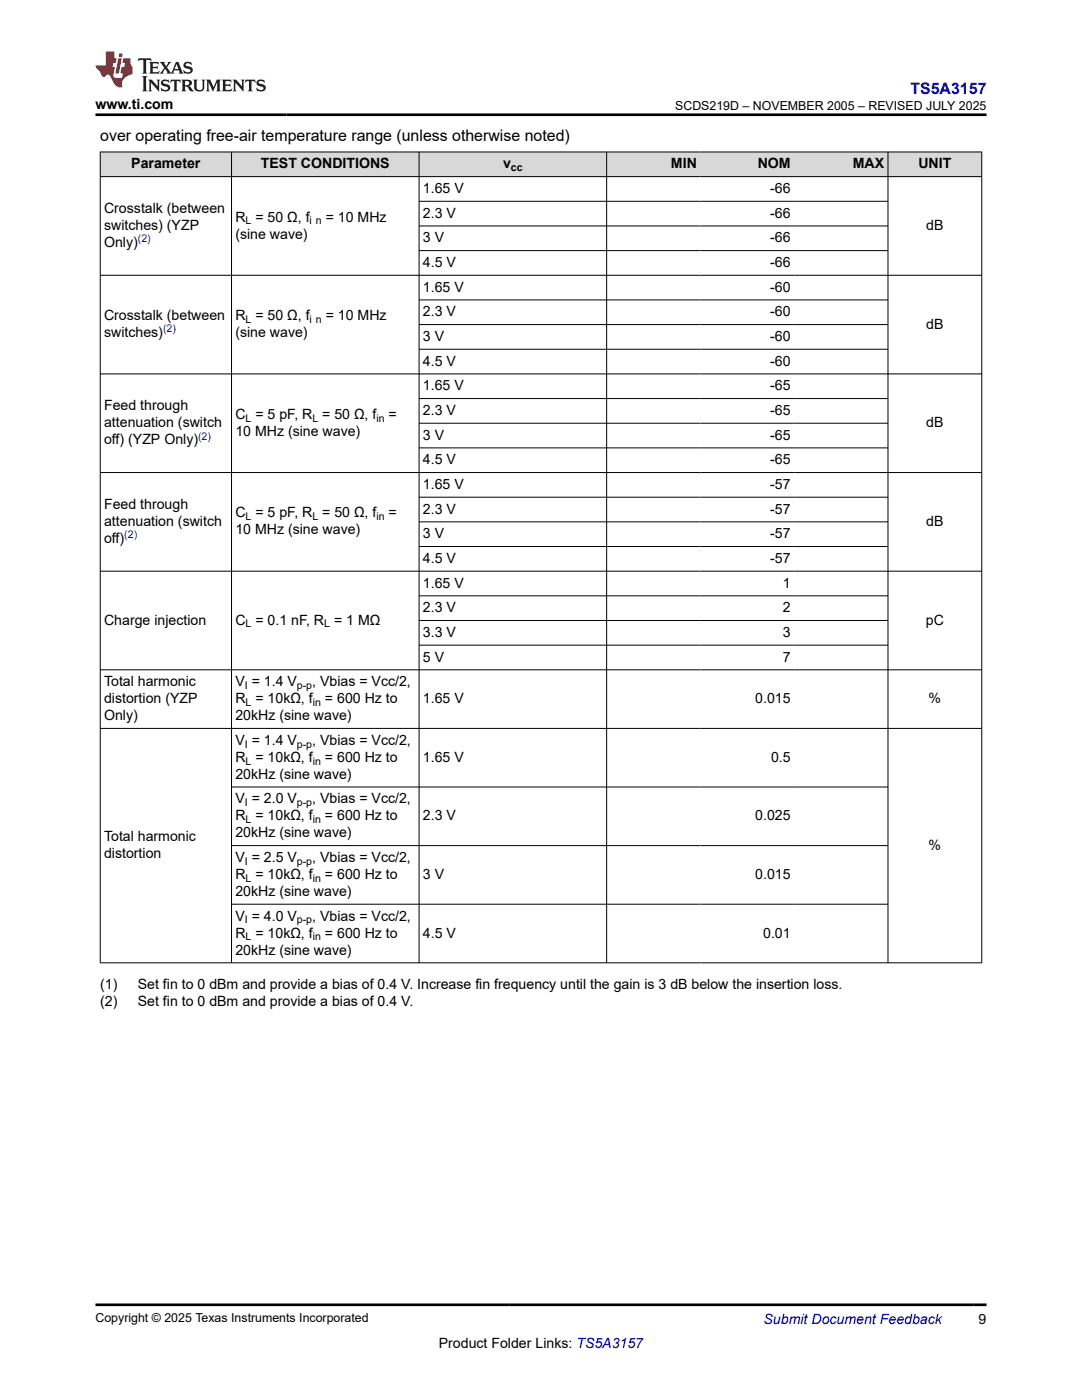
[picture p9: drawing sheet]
<svg xmlns="http://www.w3.org/2000/svg" width="216mm" height="279mm" viewBox="0 0 216 279" stroke-linecap="round" stroke-linejoin="round" font-family="sans-serif">
<defs><g id="words">
<text font-size="3.2" fill="#00f" x="181.7" y="18.7">TS5A3157</text>
<text font-size="3.2" x="20" y="28.2">over operating free-air temperature range (unless otherwise noted)</text>
<g font-size="2.8">
<text x="19.1" y="21.8">www.ti.com</text>
<text x="26.2" y="33.6">Parameter</text>
<text x="52.1" y="33.6">TEST CONDITIONS</text>
<text x="100.4" y="33.6">v</text>
<text x="133.9" y="33.6">MIN</text>
<text x="151.2" y="33.6">NOM</text>
<text x="170.1" y="33.6">MAX</text>
<text x="183.3" y="33.6">UNIT</text>
<text x="84.4" y="38.5">1.65 V</text>
<text x="153.7" y="38.5">-66</text>
<text x="20.8" y="42.5">Crosstalk (between</text>
<text x="20.8" y="45.9">switches) (YZP</text>
<text x="47" y="47.6">(sine wave)</text>
<text x="47" y="44.2">R = 50 Ω, f</text>
<text x="65" y="44.2">= 10 MHz</text>
<text x="84.4" y="43.4">2.3 V</text>
<text x="153.7" y="43.4">-66</text>
<text x="184.8" y="45.9">dB</text>
<text x="20.8" y="49.3">Only)</text>
<text x="84.4" y="48.4">3 V</text>
<text x="84.4" y="53.3">4.5 V</text>
<text x="153.7" y="48.4">-66</text>
<text x="153.7" y="53.3">-66</text>
<text x="84.4" y="58.2">1.65 V</text>
<text x="153.7" y="58.2">-60</text>
<text x="20.8" y="63.9">Crosstalk (between</text>
<text x="47" y="63.9">R = 50 Ω, f</text>
<text x="65" y="63.9">= 10 MHz</text>
<text x="84.4" y="63.1">2.3 V</text>
<text x="153.7" y="63.1">-60</text>
<text x="184.8" y="65.6">dB</text>
<text x="20.8" y="67.3">switches)</text>
<text x="47" y="67.3">(sine wave)</text>
<text x="84.4" y="68.1">3 V</text>
<text x="153.7" y="68.1">-60</text>
<text x="84.4" y="73">4.5 V</text>
<text x="84.4" y="77.9">1.65 V</text>
<text x="153.7" y="73">-60</text>
<text x="153.7" y="77.9">-65</text>
<text x="20.8" y="81.9">Feed through</text>
<text x="47" y="83.6">C = 5 pF, R = 50 Ω, f</text>
<text x="77.5" y="83.6">=</text>
<text x="84.4" y="82.8">2.3 V</text>
<text x="153.7" y="82.8">-65</text>
<text x="20.8" y="85.3">attenuation (switch</text>
<text x="20.8" y="88.7">off) (YZP Only)</text>
<text x="47" y="87">10 MHz (sine wave)</text>
<text x="84.4" y="87.7">3 V</text>
<text x="153.7" y="87.7">-65</text>
<text x="184.8" y="85.3">dB</text>
<text x="84.4" y="92.7">4.5 V</text>
<text x="153.7" y="92.7">-65</text>
<text x="20.8" y="101.6">Feed through</text>
<text x="84.4" y="97.6">1.65 V</text>
<text x="153.7" y="97.6">-57</text>
<text x="20.8" y="105">attenuation (switch</text>
<text x="47" y="103.3">C = 5 pF, R = 50 Ω, f</text>
<text x="47" y="106.7">10 MHz (sine wave)</text>
<text x="77.5" y="103.3">=</text>
<text x="84.4" y="102.5">2.3 V</text>
<text x="84.4" y="107.4">3 V</text>
<text x="153.7" y="102.5">-57</text>
<text x="153.7" y="107.4">-57</text>
<text x="184.8" y="105">dB</text>
<text x="20.8" y="108.3">off)</text>
<text x="84.4" y="112.3">4.5 V</text>
<text x="153.7" y="112.3">-57</text>
<text x="84.4" y="117.3">1.65 V</text>
<text x="156.2" y="117.3">1</text>
<text x="20.8" y="124.6">Charge injection</text>
<text x="47" y="124.6">C = 0.1 nF, R = 1 MΩ</text>
<text x="84.4" y="122.2">2.3 V</text>
<text x="156.2" y="122.2">2</text>
<text x="184.7" y="124.6">pC</text>
<text x="84.4" y="127.1">3.3 V</text>
<text x="156.2" y="127.1">3</text>
<text x="20.8" y="137">Total harmonic</text>
<text x="47" y="137">V = 1.4 V</text>
<text x="62.3" y="137">, Vbias = Vcc/2,</text>
<text x="84.4" y="132">5 V</text>
<text x="156.2" y="132">7</text>
<text x="20.8" y="140.3">distortion (YZP</text>
<text x="20.8" y="143.7">Only)</text>
<text x="47" y="140.3">R = 10kΩ, f</text>
<text x="47" y="143.7">20kHz (sine wave)</text>
<text x="64.8" y="140.3">= 600 Hz to</text>
<text x="84.4" y="140.3">1.65 V</text>
<text x="150.7" y="140.3">0.015</text>
<text x="185.3" y="140.3">%</text>
<text x="47" y="148.6">V = 1.4 V</text>
<text x="62.3" y="148.6">, Vbias = Vcc/2,</text>
<text x="47" y="152">R = 10kΩ, f</text>
<text x="47" y="155.4">20kHz (sine wave)</text>
<text x="64.8" y="152">= 600 Hz to</text>
<text x="84.4" y="152">1.65 V</text>
<text x="153.8" y="152">0.5</text>
<text x="47" y="160.3">V = 2.0 V</text>
<text x="62.3" y="160.3">, Vbias = Vcc/2,</text>
<text x="20.8" y="167.9">Total harmonic</text>
<text x="47" y="163.7">R = 10kΩ, f</text>
<text x="47" y="167.1">20kHz (sine wave)</text>
<text x="64.8" y="163.7">= 600 Hz to</text>
<text x="84.4" y="163.7">2.3 V</text>
<text x="150.7" y="163.7">0.025</text>
<text x="20.8" y="171.3">distortion</text>
<text x="47" y="172">V = 2.5 V</text>
<text x="62.3" y="172">, Vbias = Vcc/2,</text>
<text x="185.3" y="169.6">%</text>
<text x="47" y="175.4">R = 10kΩ, f</text>
<text x="47" y="178.8">20kHz (sine wave)</text>
<text x="64.8" y="175.4">= 600 Hz to</text>
<text x="84.4" y="175.4">3 V</text>
<text x="150.7" y="175.4">0.015</text>
<text x="47" y="183.7">V = 4.0 V</text>
<text x="62.3" y="183.7">, Vbias = Vcc/2,</text>
<text x="47" y="187.1">R = 10kΩ, f</text>
<text x="47" y="190.5">20kHz (sine wave)</text>
<text x="64.8" y="187.1">= 600 Hz to</text>
<text x="84.4" y="187.1">4.5 V</text>
<text x="152.3" y="187.1">0.01</text>
<text x="20" y="197.3">(1)</text>
<text x="27.5" y="197.3">Set fin to 0 dBm and provide a bias of 0.4 V. Increase fin frequency until the gain is 3 dB below the insertion loss.</text>
<text x="20" y="200.7">(2)</text>
<text x="27.5" y="200.7">Set fin to 0 dBm and provide a bias of 0.4 V.</text>
<text x="87.6" y="269">Product Folder Links: TS5A3157</text>
<text x="195.3" y="264.2">9</text>
</g>
<text font-size="2.8" fill="#00f" x="152.4" y="264.2">Submit Document Feedback</text>
<g font-size="2.5">
<text x="134.7" y="21.9">SCDS219D – NOVEMBER 2005 – REVISED JULY 2025</text>
<text x="19.1" y="263.9">Copyright © 2025 Texas Instruments Incorporated</text>
</g>
<g font-size="2.1">
<text x="101.9" y="34.2">cc</text>
<text x="49" y="44.8">L</text>
<text x="61.8" y="44.8">i n</text>
<text x="49" y="64.5">L</text>
<text x="61.8" y="64.5">i n</text>
<text x="49" y="84.1">L</text>
<text x="62.3" y="84.1">L</text>
<text x="75.1" y="84.1">in</text>
<text x="49" y="103.8">L</text>
<text x="62.3" y="103.8">L</text>
<text x="75.1" y="103.8">in</text>
<text x="49" y="125.2">L</text>
<text x="64.7" y="125.2">L</text>
<text x="48.8" y="137.5">I</text>
<text x="59.2" y="137.5">p-p</text>
<text x="49" y="140.9">L</text>
<text x="62.4" y="140.9">in</text>
<text x="48.8" y="149.2">I</text>
<text x="59.2" y="149.2">p-p</text>
<text x="49" y="152.6">L</text>
<text x="62.4" y="152.6">in</text>
<text x="48.8" y="160.9">I</text>
<text x="59.2" y="160.9">p-p</text>
<text x="49" y="164.3">L</text>
<text x="62.4" y="164.3">in</text>
<text x="48.8" y="172.6">I</text>
<text x="59.2" y="172.6">p-p</text>
<text x="49" y="176">L</text>
<text x="62.4" y="176">in</text>
<text x="48.8" y="184.3">I</text>
<text x="59.2" y="184.3">p-p</text>
<text x="49" y="187.7">L</text>
<text x="62.4" y="187.7">in</text>
</g>
<g font-size="2.1" fill="#00f">
<text x="27.5" y="48.4">(2)</text>
<text x="32.5" y="66.3">(2)</text>
<text x="39.5" y="87.7">(2)</text>
<text x="24.8" y="107.4">(2)</text>
</g>
</g></defs>
<g fill="#d8d8d8">
<path d="M20 30.3h175.9v5h-175.9z" fill-rule="evenodd"/>
<path d="M20.1 30.4h26v4.8h-26z" fill-rule="evenodd"/>
<path d="M46.3 30.4h37.3v4.8h-37.3z" fill-rule="evenodd"/>
<path d="M83.7 30.4h37.3v4.8h-37.3z" fill-rule="evenodd"/>
<path d="M121.1 30.4h18.7v4.8h-18.7z" fill-rule="evenodd"/>
<path d="M139.8 30.4h18.7v4.8h-18.7z" fill-rule="evenodd"/>
<path d="M158.5 30.4h18.6v4.8h-18.6z" fill-rule="evenodd"/>
<path d="M177.2 30.4h18.6v4.8h-18.6z" fill-rule="evenodd"/>
</g>
<g fill="none" stroke="#000" stroke-width=".2">
<path d="M19.9 30.3h176.1M19.9 35.3h176.1M20 30.3v161.9M46.2 30.3v161.9M83.6 30.3v161.9M121 30.3v161.9M177.2 30.3v161.9M195.9 30.3v161.9M19.9 54.9h176.1M83.6 40.2h93.6M83.6 45.1h93.6M83.6 50h93.6"/>
<path d="M83.6 59.9h93.6M19.9 74.6h176.1M83.6 64.8h93.6M83.6 69.7h93.6M83.6 79.5h93.6M19.9 94.3h176.1M83.6 84.5h93.6M83.6 89.4h93.6M83.6 99.2h93.6M19.9 114h176.1M83.6 104.1h93.6M83.6 109.1h93.6"/>
<path d="M83.6 118.9h93.6M19.9 133.7h176.1M83.6 123.8h93.6M83.6 128.8h93.6M19.9 145.4h176.1M46.2 157.1h131M46.2 168.8h131M19.9 192.1h176.1M46.2 180.5h131"/>
</g>
<path d="M27.7 11.6l-.2 .6 .5-.2h.6v.1v2.2l-.2 .4h1l-.2-.4v-2.2v-.1h.5l.5 .2-.1-.6zM29.8 12.4l.2 .3v1.6l-.2 .4h1.9l.1-.6a1.08 1.08 0 0 1-1.3 .2v-.7h.6l.4 .2v-.7l-.4 .2h-.6v-.5l.2-.2a1 1 0 0 1 1 .3l-.1-.5zM31.8 12.4l1 1.1-1 1.2h.9l-.2-.2 .4-.8 .5 .8-.2 .2h1.6l-.2-.2 .1-.5h1l.1 .5-.1 .2h.9l-.2-.4-.8-1.9h-.5l-1 2.1-.8-1.1 .9-1h-.8l.2 .2-.5 .6-.3-.6 .1-.2zM35.2 12.8l.4 1h-.8zM36.8 12.5a.65 .65 0 0 0-.2 .7 .65 .65 0 0 0 .6 .5l.7 .1 .1 .3a.79 .79 0 0 1-.7 .4 .79 .79 0 0 1-.7-.5l.1 .7 .2-.1a.93 .93 0 0 0 1.1 0 .93 .93 0 0 0 .4-.9 1.46 1.46 0 0 0-1.2-.6l-.1-.3a1.09 1.09 0 0 1 1.2 .2l-.2-.6-.1 .1-.6-.2zM28.4 15.2l.2 .4v2.2l-.2 .4h1l-.2-.4v-2.2l.2-.4zM29.6 15.9l.2 .4v1.5l-.2 .4h.8l-.3-.4v-1.3l1.7 1.8v-2l.2-.4h-.8l.2 .2 .1 1.1-1.2-1.3zM32.3 16a.65 .65 0 0 0-.2 .8 .65 .65 0 0 0 .7 .4l.6 .2 .1 .2a.79 .79 0 0 1-.7 .4 .79 .79 0 0 1-.7-.5l.1 .7 .2-.1a.93 .93 0 0 0 1.1 .1 .93 .93 0 0 0 .4-1 1.46 1.46 0 0 0-1.2-.5l-.1-.4a1.09 1.09 0 0 1 1.2 .2l-.2-.6-.1 .1-.6-.1zM34.1 15.9l-.1 .6a.63 .63 0 0 1 .7-.3l.1 1.6-.3 .4h1l-.2-.4v-1.6a.66 .66 0 0 1 .8 .3l-.1-.6zM36.2 15.9l.2 .4v1.5l-.2 .4h.9l-.2-.2v-.7h.5l.1 .2a.79 .79 0 0 0 1.2 .6l-1-.9a.61 .61 0 0 0 .6-.6 .61 .61 0 0 0-.5-.7zM36.9 16.2h.2a.47 .47 0 0 1 .5 .1 .47 .47 0 0 1 .1 .5l-.2 .1-.6 .1zM38.5 15.9l.2 .2a2.27 2.27 0 0 0 .4 2 1.04 1.04 0 0 0 1.7-.7v-1.3l.2-.2h-.8l.2 .4v1.1a.6 .6 0 0 1-.6 .6 .6 .6 0 0 1-.6-.6v-1.1l.3-.4zM41.1 15.9l.2 .4v1.5l-.2 .4h.7l-.2-.4v-1.4l.9 1.9 .8-1.9v1.4l-.2 .4h1l-.3-.4v-1.5l.3-.4h-.8l-.7 1.5-.7-1.5zM44.3 15.9l.2 .4v1.5l-.2 .4h1.9l.1-.6a1.09 1.09 0 0 1-1.3 .2v-.7h.6l.4 .2v-.6l-.4 .2h-.6v-.6l.2-.1a1.01 1.01 0 0 1 1 .3l-.1-.6zM46.4 15.9l.3 .4v1.5l-.3 .4h.8l-.2-.4v-1.3l1.6 1.8v-2l.2-.4h-.7l.2 .2v1.1l-1.2-1.3zM49 15.9l-.1 .6a.63 .63 0 0 1 .8-.3v1.6l-.3 .4h1l-.2-.4v-1.6a.66 .66 0 0 1 .8 .3l-.1-.6zM51.4 16a.65 .65 0 0 0-.2 .8 .65 .65 0 0 0 .6 .4l.6 .2 .2 .2a.79 .79 0 0 1-.8 .4 .79 .79 0 0 1-.6-.5l.1 .7 .2-.1a.93 .93 0 0 0 1 .1 .93 .93 0 0 0 .5-1 1.46 1.46 0 0 0-1.3-.5l-.1-.4a1.09 1.09 0 0 1 1.3 .2l-.2-.6-.2 .1-.5-.1z" fill="#231f20"/>
<path d="M21.1 10.3v2.7h-2v.4l.9 1a.95 .95 0 0 0 .9 .9 .59 .59 0 0 1 .6-.4 .59 .59 0 0 1 .5 .3l.4 .8a1.59 1.59 0 0 0 2.1 1.4 1.61 1.61 0 0 1 1-2.3l1-.3-.1-1.5a1.59 1.59 0 0 1-.4-1.7h-1.4l-.2 .9h.5l-.1 .9h-.5l-.2 .9v.3l.4 .1-.2 .9h-.6a.73 .73 0 0 1-1.1-.7l.3-1.5h-.5l.2-.9h.5l.2-.9h-.5v-1.3zM23.6 11.6l-.6 3.1h.7l.6-3.1zM23.8 10.7l-.1 .6h.7l.1-.6z" fill="#ed1c24"/>
<path d="M19.1 22.9h177.8M19.1 260.4h177.8" fill="none" stroke="#000" stroke-width=".53"/>
<use href="#words"/>
</svg>
